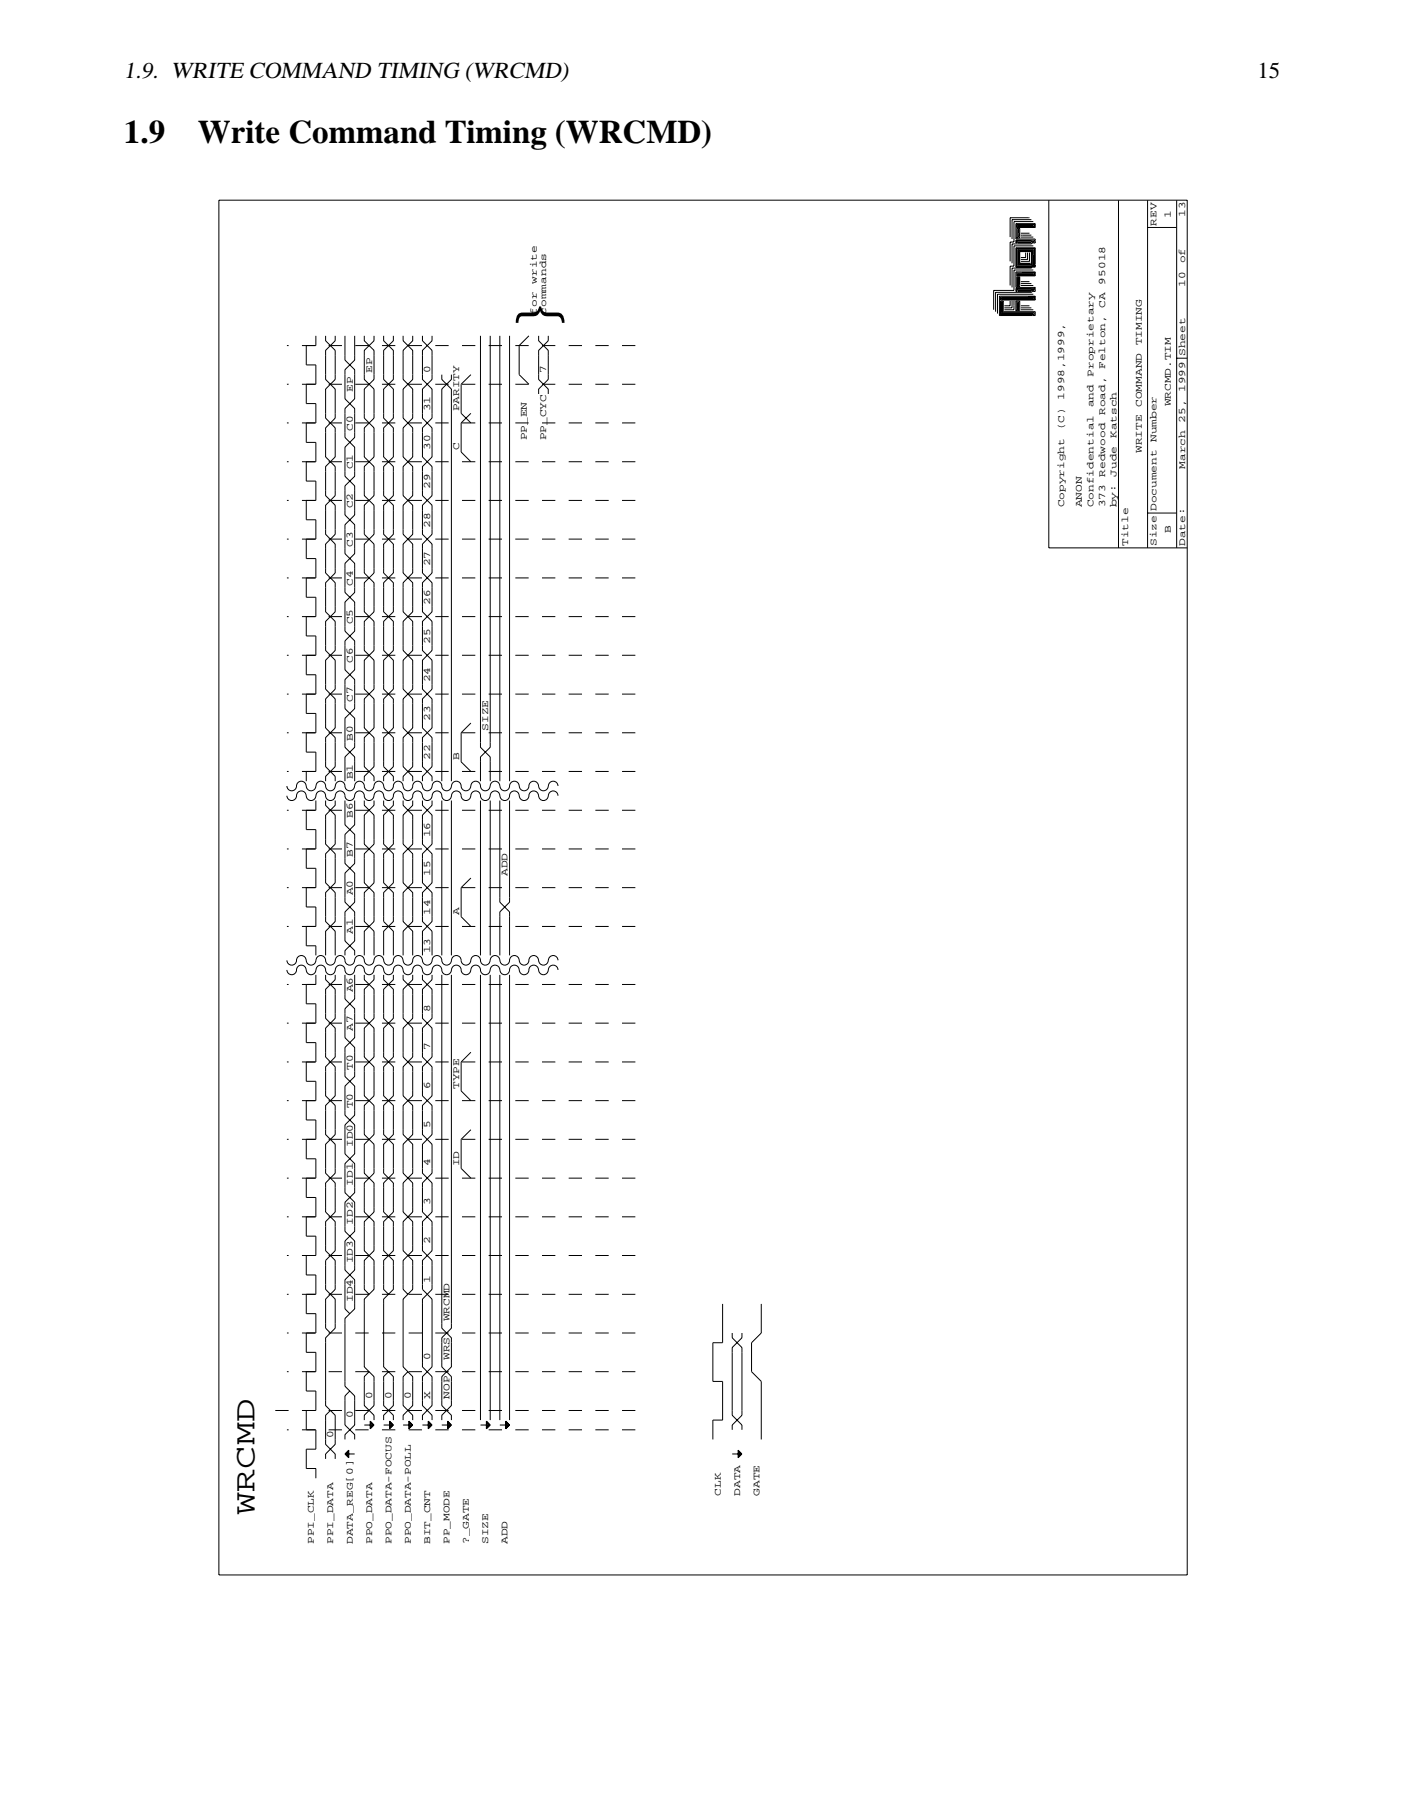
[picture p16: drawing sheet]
<svg xmlns="http://www.w3.org/2000/svg" width="216mm" height="279mm" viewBox="0 0 216 279" stroke-linecap="round" stroke-linejoin="round" font-family="sans-serif">
<defs><g id="words">
<text font-size="7.7" x="85" y="51.3" transform="rotate(-90 85 51.3)">}</text>
<g font-size="5.1">
<text x="19" y="21.9">1.9</text>
<text x="30.4" y="21.9">Write Command Timing (WRCMD)</text>
</g>
<text font-size="4.6" x="39.1" y="232.8" transform="rotate(-90 39.1 232.8)">WRCMD</text>
<text font-size="3.6" x="19" y="12">1.9. WRITE COMMAND TIMING (WRCMD)</text>
<text font-size="3.5" x="193.2" y="12">15</text>
<g font-size="1.5">
<text x="177.7" y="34.7" transform="rotate(-90 177.7 34.7)">REV</text>
<text x="179.9" y="33.5" transform="rotate(-90 179.9 33.5)">1</text>
<text x="182.1" y="33.4" transform="rotate(-90 182.1 33.4)">13</text>
<text x="182.1" y="40.5" transform="rotate(-90 182.1 40.5)">of</text>
<text x="82.5" y="43.6" transform="rotate(-90 82.5 43.6)">write</text>
<text x="169.8" y="47.3" transform="rotate(-90 169.8 47.3)">CA</text>
<text x="169.8" y="43.7" transform="rotate(-90 169.8 43.7)">95018</text>
<text x="182.1" y="44.1" transform="rotate(-90 182.1 44.1)">10</text>
<text x="82.5" y="48.3" transform="rotate(-90 82.5 48.3)">for</text>
<text x="84" y="48.3" transform="rotate(-90 84 48.3)">commands</text>
<text x="175.5" y="53.1" transform="rotate(-90 175.5 53.1)">TIMING</text>
<text x="57.2" y="57.3" transform="rotate(-90 57.2 57.3)">EP</text>
<text x="66.1" y="57.3" transform="rotate(-90 66.1 57.3)">0</text>
<text x="84" y="57.3" transform="rotate(-90 84 57.3)">7</text>
<text x="168" y="57.9" transform="rotate(-90 168 57.9)">Proprietary</text>
<text x="169.8" y="56.7" transform="rotate(-90 169.8 56.7)">Felton,</text>
<text x="54.2" y="60.3" transform="rotate(-90 54.2 60.3)">EP</text>
<text x="66.1" y="63.2" transform="rotate(-90 66.1 63.2)">31</text>
<text x="70.6" y="63.2" transform="rotate(-90 70.6 63.2)">PARITY</text>
<text x="163.5" y="61.4" transform="rotate(-90 163.5 61.4)">1998,1999,</text>
<text x="168" y="62.6" transform="rotate(-90 168 62.6)">and</text>
<text x="169.8" y="63.8" transform="rotate(-90 169.8 63.8)">Road,</text>
<text x="175.5" y="62.5" transform="rotate(-90 175.5 62.5)">COMMAND</text>
<text x="179.9" y="62.5" transform="rotate(-90 179.9 62.5)">WRCMD.TIM</text>
<text x="182.1" y="65" transform="rotate(-90 182.1 65)">25,</text>
<text x="182.1" y="60.2" transform="rotate(-90 182.1 60.2)">1999 Sheet</text>
<text x="54.2" y="66.2" transform="rotate(-90 54.2 66.2)">C0</text>
<text x="66.1" y="69.2" transform="rotate(-90 66.1 69.2)">30</text>
<text x="70.6" y="69.2" transform="rotate(-90 70.6 69.2)">C</text>
<text x="81" y="67.7" transform="rotate(-90 81 67.7)">PP_EN</text>
<text x="84" y="67.7" transform="rotate(-90 84 67.7)">PP_CYC</text>
<text x="163.5" y="66.2" transform="rotate(-90 163.5 66.2)">(C)</text>
<text x="171.6" y="67.3" transform="rotate(-90 171.6 67.3)">Katsch</text>
<text x="175.5" y="69.6" transform="rotate(-90 175.5 69.6)">WRITE</text>
<text x="177.7" y="67.9" transform="rotate(-90 177.7 67.9)">Number</text>
<text x="54.2" y="72.1" transform="rotate(-90 54.2 72.1)">C1</text>
<text x="66.1" y="75.1" transform="rotate(-90 66.1 75.1)">29</text>
<text x="163.5" y="78" transform="rotate(-90 163.5 78)">Copyright</text>
<text x="166.2" y="78" transform="rotate(-90 166.2 78)">ANON</text>
<text x="168" y="78" transform="rotate(-90 168 78)">Confidential</text>
<text x="169.8" y="78" transform="rotate(-90 169.8 78)">373</text>
<text x="169.8" y="73.2" transform="rotate(-90 169.8 73.2)">Redwood</text>
<text x="171.6" y="78" transform="rotate(-90 171.6 78)">by:</text>
<text x="171.6" y="73.2" transform="rotate(-90 171.6 73.2)">Jude</text>
<text x="182.1" y="72" transform="rotate(-90 182.1 72)">March</text>
<text x="54.2" y="78.1" transform="rotate(-90 54.2 78.1)">C2</text>
<text x="66.1" y="81.1" transform="rotate(-90 66.1 81.1)">28</text>
<text x="173.4" y="83.9" transform="rotate(-90 173.4 83.9)">Title</text>
<text x="177.7" y="83.9" transform="rotate(-90 177.7 83.9)">Size Document</text>
<text x="179.9" y="82" transform="rotate(-90 179.9 82)">B</text>
<text x="182.1" y="83.9" transform="rotate(-90 182.1 83.9)">Date:</text>
<text x="54.2" y="90" transform="rotate(-90 54.2 90)">C4</text>
<text x="54.2" y="84.1" transform="rotate(-90 54.2 84.1)">C3</text>
<text x="66.1" y="87" transform="rotate(-90 66.1 87)">27</text>
<text x="54.2" y="96" transform="rotate(-90 54.2 96)">C5</text>
<text x="66.1" y="93" transform="rotate(-90 66.1 93)">26</text>
<text x="54.2" y="101.9" transform="rotate(-90 54.2 101.9)">C6</text>
<text x="66.1" y="98.9" transform="rotate(-90 66.1 98.9)">25</text>
<text x="54.2" y="107.9" transform="rotate(-90 54.2 107.9)">C7</text>
<text x="66.1" y="104.9" transform="rotate(-90 66.1 104.9)">24</text>
<text x="54.2" y="113.8" transform="rotate(-90 54.2 113.8)">B0</text>
<text x="66.1" y="110.8" transform="rotate(-90 66.1 110.8)">23</text>
<text x="75" y="112.3" transform="rotate(-90 75 112.3)">SIZE</text>
<text x="54.2" y="119.8" transform="rotate(-90 54.2 119.8)">B1</text>
<text x="66.1" y="116.8" transform="rotate(-90 66.1 116.8)">22</text>
<text x="70.6" y="116.8" transform="rotate(-90 70.6 116.8)">B</text>
<text x="54.2" y="125.7" transform="rotate(-90 54.2 125.7)">B6</text>
<text x="54.2" y="131.7" transform="rotate(-90 54.2 131.7)">B7</text>
<text x="66.1" y="128.7" transform="rotate(-90 66.1 128.7)">16</text>
<text x="54.2" y="137.6" transform="rotate(-90 54.2 137.6)">A0</text>
<text x="66.1" y="134.6" transform="rotate(-90 66.1 134.6)">15</text>
<text x="78" y="134.6" transform="rotate(-90 78 134.6)">ADD</text>
<text x="54.2" y="143.6" transform="rotate(-90 54.2 143.6)">A1</text>
<text x="66.1" y="140.6" transform="rotate(-90 66.1 140.6)">14</text>
<text x="70.6" y="140.6" transform="rotate(-90 70.6 140.6)">A</text>
<text x="66.1" y="146.5" transform="rotate(-90 66.1 146.5)">13</text>
<text x="54.2" y="152.5" transform="rotate(-90 54.2 152.5)">A6</text>
<text x="66.1" y="155.5" transform="rotate(-90 66.1 155.5)">8</text>
<text x="54.2" y="158.4" transform="rotate(-90 54.2 158.4)">A7</text>
<text x="66.1" y="161.4" transform="rotate(-90 66.1 161.4)">7</text>
<text x="54.2" y="164.4" transform="rotate(-90 54.2 164.4)">T0</text>
<text x="66.1" y="167.4" transform="rotate(-90 66.1 167.4)">6</text>
<text x="70.6" y="167.4" transform="rotate(-90 70.6 167.4)">TYPE</text>
<text x="54.2" y="170.4" transform="rotate(-90 54.2 170.4)">T0</text>
<text x="66.1" y="173.3" transform="rotate(-90 66.1 173.3)">5</text>
<text x="54.2" y="176.3" transform="rotate(-90 54.2 176.3)">ID0</text>
<text x="66.1" y="179.3" transform="rotate(-90 66.1 179.3)">4</text>
<text x="70.6" y="179.3" transform="rotate(-90 70.6 179.3)">ID</text>
<text x="54.2" y="182.2" transform="rotate(-90 54.2 182.2)">ID1</text>
<text x="66.1" y="185.2" transform="rotate(-90 66.1 185.2)">3</text>
<text x="54.2" y="188.2" transform="rotate(-90 54.2 188.2)">ID2</text>
<text x="66.1" y="191.2" transform="rotate(-90 66.1 191.2)">2</text>
<text x="54.2" y="194.2" transform="rotate(-90 54.2 194.2)">ID3</text>
<text x="66.1" y="197.1" transform="rotate(-90 66.1 197.1)">1</text>
<text x="54.2" y="200.1" transform="rotate(-90 54.2 200.1)">ID4</text>
<text x="69.1" y="203.1" transform="rotate(-90 69.1 203.1)">WRCMD</text>
<text x="66.1" y="209" transform="rotate(-90 66.1 209)">0</text>
<text x="69.1" y="209" transform="rotate(-90 69.1 209)">WRS</text>
<text x="57.2" y="215" transform="rotate(-90 57.2 215)">0</text>
<text x="60.2" y="215" transform="rotate(-90 60.2 215)">0</text>
<text x="63.1" y="215" transform="rotate(-90 63.1 215)">0</text>
<text x="66.1" y="215" transform="rotate(-90 66.1 215)">X</text>
<text x="69.1" y="215" transform="rotate(-90 69.1 215)">NOP</text>
<text x="51.2" y="220.9" transform="rotate(-90 51.2 220.9)">0</text>
<text x="54.2" y="218" transform="rotate(-90 54.2 218)">0</text>
<text x="110.7" y="229.9" transform="rotate(-90 110.7 229.9)">CLK</text>
<text x="113.7" y="229.9" transform="rotate(-90 113.7 229.9)">DATA</text>
<text x="116.7" y="229.9" transform="rotate(-90 116.7 229.9)">GATE</text>
<text x="48.2" y="237.3" transform="rotate(-90 48.2 237.3)">PPI_CLK</text>
<text x="51.2" y="237.3" transform="rotate(-90 51.2 237.3)">PPI_DATA</text>
<text x="54.2" y="237.3" transform="rotate(-90 54.2 237.3)">DATA_REG[0]</text>
<text x="57.2" y="237.3" transform="rotate(-90 57.2 237.3)">PPO_DATA</text>
<text x="60.2" y="237.3" transform="rotate(-90 60.2 237.3)">PPO_DATA-FOCUS</text>
<text x="63.1" y="237.3" transform="rotate(-90 63.1 237.3)">PPO_DATA-POLL</text>
<text x="66.1" y="237.3" transform="rotate(-90 66.1 237.3)">BIT_CNT</text>
<text x="69.1" y="237.3" transform="rotate(-90 69.1 237.3)">PP_MODE</text>
<text x="72.1" y="237.3" transform="rotate(-90 72.1 237.3)">?_GATE</text>
<text x="75" y="237.3" transform="rotate(-90 75 237.3)">SIZE</text>
<text x="78" y="237.3" transform="rotate(-90 78 237.3)">ADD</text>
</g>
</g></defs>
<g fill="none" stroke="#000" stroke-width=".15">
<path d="M33.6 30.8h148.8v211.2h-148.8zM156.1 36.9h2.8l.2 .1v.3h-.3l-.3-.3h-2.2v.3h-.2zM156.3 35.1h.4v1.5h-.4zM156.5 36.4l-.1-.1v-1h.1v1l-.2 .3M156.9 36.4h1.9M156.9 36.1h1.6M156.9 35.8h1.3M157.6 38.8v.8h-.7M157.9 38.8v1.1h-1M158.2 33.5h-3v2.9M158.2 38.8v1.4h-1.3M158.5 33.8h-3v2.9"/>
<path d="M158.8 34.7h-2.4v.1h2.5v-.3h-2.6v.5h2.8v-.6h-3v2.3h3v.2l-.6 .6h-3v3M158.8 34.1h-3v3.1h-.6v3M158.8 37.8h-3v3.1h-.6v3M158.9 37.2l-.1-.2-.3 .2h-2.1v.1h2.1M161.2 30.8v53.4h21.2M171.9 30.8v53.4M176.3 35h4.5M176.3 30.8v53.4M180.8 30.8v53.4M48.5 51.6v1.5h-1.4v3h1.4v3h-1.4v2.9h1.4v3h-1.4v3h1.4v3h-1.4v2.9h1.4v3h-1.4v3h1.4v3h-1.4v2.9h1.4v3h-1.4v3h1.4v3h-1.4v2.9h1.4v3h-1.4v3h1.4v3h-1.4v2.9h1.4v3h-1.4v3h1.4v3h-1.4v1.5M50 51.6v.8l1.5 1.4v4.5l-1.5 1.5v4.5l1.5 1.5v4.4l-1.5 1.5v4.5l1.5 1.4v4.5l-1.5 1.5v4.5l1.5 1.5v4.4l-1.5 1.5v4.5l1.5 1.5v4.4l-1.5 1.5v4.5l1.5 1.5v4.4l-1.5 1.5v.8M51.5 51.6v.8l-1.5 1.4v4.5l1.5 1.5v4.5l-1.5 1.5v4.4l1.5 1.5v4.5l-1.5 1.4v4.5l1.5 1.5v4.5l-1.5 1.5v4.4l1.5 1.5v4.5l-1.5 1.5v4.4l1.5 1.5v4.5l-1.5 1.5v4.4l1.5 1.5v.8"/>
<path d="M53 51.6v3.7l1.5 1.5v4.5l-1.5 1.5v4.4l1.5 1.5v4.5l-1.5 1.5v4.4l1.5 1.5v4.5l-1.5 1.5v4.5l1.5 1.4v4.5l-1.5 1.5v4.4l1.5 1.5v4.5l-1.5 1.5v4.5l1.5 1.4v3.8M54.5 51.6v3.7l-1.5 1.5v4.5l1.5 1.5v4.4l-1.5 1.5v4.5l1.5 1.5v4.4l-1.5 1.5v4.5l1.5 1.5v4.5l-1.5 1.4v4.5l1.5 1.5v4.4l-1.5 1.5v4.5l1.5 1.5v4.5l-1.5 1.4v3.8M56 51.6v.8l1.5 1.4v4.5l-1.5 1.5v4.5l1.5 1.5v4.4l-1.5 1.5v4.5l1.5 1.4v4.5l-1.5 1.5v4.5l1.5 1.5v4.4l-1.5 1.5v4.5l1.5 1.5v4.4l-1.5 1.5v4.5l1.5 1.5v4.4l-1.5 1.5v.8M57.5 51.6v.8l-1.5 1.4v4.5l1.5 1.5v4.5l-1.5 1.5v4.4l1.5 1.5v4.5l-1.5 1.4v4.5l1.5 1.5v4.5l-1.5 1.5v4.4l1.5 1.5v4.5l-1.5 1.5v4.4l1.5 1.5v4.5l-1.5 1.5v4.4l1.5 1.5v.8M59 51.6v.8l1.4 1.4v4.5l-1.4 1.5v4.5l1.4 1.5v4.4l-1.4 1.5v4.5l1.4 1.4v4.5l-1.4 1.5v4.5l1.4 1.5v4.4l-1.4 1.5v4.5l1.4 1.5v4.4l-1.4 1.5v4.5l1.4 1.5v4.4l-1.4 1.5v.8M60.4 51.6v.8l-1.4 1.4v4.5l1.4 1.5v4.5l-1.4 1.5v4.4l1.4 1.5v4.5l-1.4 1.4v4.5l1.4 1.5v4.5l-1.4 1.5v4.4l1.4 1.5v4.5l-1.4 1.5v4.4l1.4 1.5v4.5l-1.4 1.5v4.4l1.4 1.5v.8M61.9 51.6v.8l1.5 1.4v4.5l-1.5 1.5v4.5l1.5 1.5v4.4l-1.5 1.5v4.5l1.5 1.4v4.5l-1.5 1.5v4.5l1.5 1.5v4.4l-1.5 1.5v4.5l1.5 1.5v4.4l-1.5 1.5v4.5l1.5 1.5v4.4l-1.5 1.5v.8M63.4 51.6v.8l-1.5 1.4v4.5l1.5 1.5v4.5l-1.5 1.5v4.4l1.5 1.5v4.5l-1.5 1.4v4.5l1.5 1.5v4.5l-1.5 1.5v4.4l1.5 1.5v4.5l-1.5 1.5v4.4l1.5 1.5v4.5l-1.5 1.5v4.4l1.5 1.5v.8M64.9 51.6v.8l1.5 1.4v4.5l-1.5 1.5v4.5l1.5 1.5v4.4l-1.5 1.5v4.5l1.5 1.4v4.5l-1.5 1.5v4.5l1.5 1.5v4.4l-1.5 1.5v4.5l1.5 1.5v4.4l-1.5 1.5v4.5l1.5 1.5v4.4l-1.5 1.5v.8M66.4 51.6v.8l-1.5 1.4v4.5l1.5 1.5v4.5l-1.5 1.5v4.4l1.5 1.5v4.5l-1.5 1.4v4.5l1.5 1.5v4.5l-1.5 1.5v4.4l1.5 1.5v4.5l-1.5 1.5v4.4l1.5 1.5v4.5l-1.5 1.5v4.4l1.5 1.5v.8M67.9 57.6v.7l1.5 1.5v60.3M69.4 57.6v.7l-1.5 1.5v60.3"/>
<path d="M72.4 57.6l-1.5 1.5v4.4l1.5 1.5M73.8 51.6v63.3l1.5 1.4v3.8M75.3 51.6v63.3l-1.5 1.4v3.8M76.8 51.6v68.5M78.3 51.6v68.5M81.3 51.6l-1.5 1.5v4.5l1.5 1.5M82.8 51.6v.8l1.4 1.4v4.5l-1.4 1.5v.8M84.2 51.6v.8l-1.4 1.4v4.5l1.4 1.5v.8M153.7 48.2l.2 .1h5v-.2h-4.7l-.2 .1h4.8M153.7 46.3h.5v1.5l-.5 .4zM153.9 46.4h.1v1.4l-.1 .1zM154.2 47.9h4.9v.6h-5.5z"/>
<path d="M155.2 46.3v.7h-.9M155.5 46.3v1h-1.2M155.8 46.3v1.3h-1.5M156.1 44.3h2.8l.2 .2v.3h-.3l-.3-.3h-2.2v.3h-.2zM156.1 46.3h.6v1.5h-.6zM156.3 42.5h.4v1.5h-.4zM156.4 46.6v.7l.1 .3-.2-.1v-1.1h.2v.9l-.4 .5M156.5 43.9l-.1-.2v-1h.1v1l-.2 .3M156.9 47.6h1.9M156.9 47.3h1.6M156.9 47h1.3M156.9 43.9h1.9"/>
<path d="M156.9 43.6h1.6M156.9 43.3h1.3M158.3 40.5h-1.6v-1.8h1.8v1.9h-2v-2.1h2.1v2.1l-.1 .2h-2.1v-2.4h2.4v2.2l-.3 .3h-2.2v-2.7h2.6v2.4l-.4 .5h-2.4v-3h3v2.5l-.6 .6h-3v3M158.8 41.5h-3v3.1h-3.1v3M158.8 42.1h-2.4v.2h2.5v-.4h-2.6v.5h2.8v-.6h-3v2.4h3v.1l-.6 .6h-5.5v3M158.8 41.1l.3-.3v.3zM158.8 45.8h-4.9v.2h5v-.3h-5.2v.4h5.4v-.6h-5.5v3M158.8 45.2h-5.5v3M158.9 44.6l-.1-.1-.3 .1h-2.1v.2h2.1M180.8 55h1.6M72.4 63.5l-1.5 1.5v4.5l1.5 1.5M176.3 78.8h4.5"/>
<path d="M72.4 111.1l-1.5 1.5v4.5l1.5 1.5M44.1 122.3a.74 .74 0 0 0 .7 .7 .74 .74 0 0 0 .8-.7 .74 .74 0 0 1 .7-.7 .74 .74 0 0 1 .7 .7M44.1 120.8a.74 .74 0 0 0 .7 .7 .74 .74 0 0 0 .8-.7 .74 .74 0 0 1 .7-.7 .74 .74 0 0 1 .7 .7M47.1 122.3a.74 .74 0 0 0 .7 .7 .74 .74 0 0 0 .7-.7M47.1 120.8a.74 .74 0 0 0 .7 .7 .74 .74 0 0 0 .7-.7M48.5 123v1.5h-1.4v3h1.4v3h-1.4v2.9h1.4v3h-1.4v3h1.4v3h-1.4v3h1.4v1.4M48.6 122.3a.74 .74 0 0 1 .7-.7 .74 .74 0 0 1 .7 .7 .74 .74 0 0 0 .8 .7 .74 .74 0 0 0 .7-.7 .75 .75 0 0 1 .8-.7 .75 .75 0 0 1 .7 .7 .74 .74 0 0 0 .7 .7 .74 .74 0 0 0 .8-.7M48.6 120.8a.74 .74 0 0 1 .7-.7 .74 .74 0 0 1 .7 .7 .74 .74 0 0 0 .8 .7 .74 .74 0 0 0 .7-.7 .75 .75 0 0 1 .8-.7 .75 .75 0 0 1 .7 .7 .74 .74 0 0 0 .7 .7 .74 .74 0 0 0 .8-.7M50 123v.8l1.5 1.5v4.4l-1.5 1.5v4.5l1.5 1.5v4.4l-1.5 1.5v3.7M51.5 123v.8l-1.5 1.5v4.4l1.5 1.5v4.5l-1.5 1.5v4.4l1.5 1.5v3.7M53 123v3.8l1.5 1.4v4.5l-1.5 1.5v4.5l1.5 1.4v4.5l-1.5 1.5v.7M54.5 122.3a.74 .74 0 0 1 .7-.7 .74 .74 0 0 1 .8 .7 .74 .74 0 0 0 .7 .7 .74 .74 0 0 0 .8-.7 .75 .75 0 0 1 .7-.7 .75 .75 0 0 1 .8 .7 .75 .75 0 0 0 .7 .7 .75 .75 0 0 0 .7-.7 .74 .74 0 0 1 .8-.7 .74 .74 0 0 1 .7 .7 .75 .75 0 0 0 .8 .7 .75 .75 0 0 0 .7-.7 .74 .74 0 0 1 .8-.7 .74 .74 0 0 1 .7 .7"/>
<path d="M54.5 120.8a.74 .74 0 0 1 .7-.7 .74 .74 0 0 1 .8 .7 .74 .74 0 0 0 .7 .7 .74 .74 0 0 0 .8-.7 .75 .75 0 0 1 .7-.7 .75 .75 0 0 1 .8 .7 .75 .75 0 0 0 .7 .7 .75 .75 0 0 0 .7-.7 .74 .74 0 0 1 .8-.7 .74 .74 0 0 1 .7 .7 .75 .75 0 0 0 .8 .7 .75 .75 0 0 0 .7-.7 .74 .74 0 0 1 .8-.7 .74 .74 0 0 1 .7 .7M54.5 123v3.8l-1.5 1.4v4.5l1.5 1.5v4.5l-1.5 1.4v4.5l1.5 1.5v.7M56 123v.8l1.5 1.5v4.4l-1.5 1.5v4.5l1.5 1.5v4.4l-1.5 1.5v3.7M57.5 123v.8l-1.5 1.5v4.4l1.5 1.5v4.5l-1.5 1.5v4.4l1.5 1.5v3.7M59 123v.8l1.4 1.5v4.4l-1.4 1.5v4.5l1.4 1.5v4.4l-1.4 1.5v3.7M60.4 123v.8l-1.4 1.5v4.4l1.4 1.5v4.5l-1.4 1.5v4.4l1.4 1.5v3.7M61.9 123v.8l1.5 1.5v4.4l-1.5 1.5v4.5l1.5 1.5v4.4l-1.5 1.5v3.7M63.4 123v.8l-1.5 1.5v4.4l1.5 1.5v4.5l-1.5 1.5v4.4l1.5 1.5v3.7M64.9 122.3a.74 .74 0 0 0 .8 .7 .74 .74 0 0 0 .7-.7M64.9 120.8a.74 .74 0 0 0 .8 .7 .74 .74 0 0 0 .7-.7M64.9 123v.8l1.5 1.5v4.4l-1.5 1.5v4.5l1.5 1.5v4.4l-1.5 1.5v3.7M66.4 123v.8l-1.5 1.5v4.4l1.5 1.5v4.5l-1.5 1.5v4.4l1.5 1.5v3.7"/>
<path d="M66.4 122.3a.74 .74 0 0 1 .8-.7 .74 .74 0 0 1 .7 .7 .74 .74 0 0 0 .7 .7 .74 .74 0 0 0 .8-.7 .75 .75 0 0 1 .7-.7 .75 .75 0 0 1 .8 .7 .74 .74 0 0 0 .7 .7 .74 .74 0 0 0 .7-.7M66.4 120.8a.74 .74 0 0 1 .8-.7 .74 .74 0 0 1 .7 .7 .74 .74 0 0 0 .7 .7 .74 .74 0 0 0 .8-.7 .75 .75 0 0 1 .7-.7 .75 .75 0 0 1 .8 .7 .74 .74 0 0 0 .7 .7 .74 .74 0 0 0 .7-.7M67.9 123v23.8M69.4 123v23.8M72.4 122.3a.74 .74 0 0 1 .7-.7 .74 .74 0 0 1 .7 .7 .74 .74 0 0 0 .8 .7 .74 .74 0 0 0 .7-.7M72.4 120.8a.74 .74 0 0 1 .7-.7 .74 .74 0 0 1 .7 .7 .74 .74 0 0 0 .8 .7 .74 .74 0 0 0 .7-.7M72.4 134.9l-1.5 1.5v4.5l1.5 1.5M73.8 123v23.8M75.3 122.3a.74 .74 0 0 1 .8-.7 .74 .74 0 0 1 .7 .7M75.3 120.8a.74 .74 0 0 1 .8-.7 .74 .74 0 0 1 .7 .7M75.3 123v23.8M76.8 123v15.7l1.5 1.4v6.7"/>
<path d="M76.8 122.3a.74 .74 0 0 0 .8 .7 .74 .74 0 0 0 .7-.7 .74 .74 0 0 1 .7-.7 .74 .74 0 0 1 .8 .7 .75 .75 0 0 0 .7 .7 .75 .75 0 0 0 .8-.7 .74 .74 0 0 1 .7-.7 .74 .74 0 0 1 .7 .7M76.8 120.8a.74 .74 0 0 0 .8 .7 .74 .74 0 0 0 .7-.7 .74 .74 0 0 1 .7-.7 .74 .74 0 0 1 .8 .7 .75 .75 0 0 0 .7 .7 .75 .75 0 0 0 .8-.7 .74 .74 0 0 1 .7-.7 .74 .74 0 0 1 .7 .7M78.3 123v15.7l-1.5 1.4v6.7M82.8 122.3a.74 .74 0 0 0 .7 .7 .74 .74 0 0 0 .7-.7M82.8 120.8a.74 .74 0 0 0 .7 .7 .74 .74 0 0 0 .7-.7M84.3 122.3a.74 .74 0 0 1 .7-.7 .74 .74 0 0 1 .7 .7M84.3 120.8a.74 .74 0 0 1 .7-.7 .74 .74 0 0 1 .7 .7M44.1 149.1a.74 .74 0 0 0 .7 .7 .74 .74 0 0 0 .8-.7 .74 .74 0 0 1 .7-.8 .74 .74 0 0 1 .7 .8M44.1 147.6a.74 .74 0 0 0 .7 .7 .74 .74 0 0 0 .8-.7 .74 .74 0 0 1 .7-.7 .74 .74 0 0 1 .7 .7M47.1 149.1a.74 .74 0 0 0 .7 .7 .74 .74 0 0 0 .7-.7M47.1 147.6a.74 .74 0 0 0 .7 .7 .74 .74 0 0 0 .7-.7M48.5 149.8v1.5h-1.4v3h1.4v2.9h-1.4v3h1.4v3h-1.4v3h1.4v3h-1.4v2.9h1.4v3h-1.4v3h1.4v3h-1.4v2.9h1.4v3h-1.4v3h1.4v3h-1.4v2.9h1.4v3h-1.4v3h1.4v3h-1.4v2.9h1.4v3h-1.4v3h1.4v3h-1.4v2.9h1.4v3h-1.4v3h1.4v1.5"/>
<path d="M48.6 149.1a.74 .74 0 0 1 .7-.8 .74 .74 0 0 1 .7 .8 .74 .74 0 0 0 .8 .7 .74 .74 0 0 0 .7-.7 .75 .75 0 0 1 .8-.8 .75 .75 0 0 1 .7 .8 .74 .74 0 0 0 .7 .7 .74 .74 0 0 0 .8-.7M48.6 147.6a.74 .74 0 0 1 .7-.7 .74 .74 0 0 1 .7 .7 .74 .74 0 0 0 .8 .7 .74 .74 0 0 0 .7-.7 .75 .75 0 0 1 .8-.7 .75 .75 0 0 1 .7 .7 .74 .74 0 0 0 .7 .7 .74 .74 0 0 0 .8-.7M50 149.8v.8l1.5 1.4v4.5l-1.5 1.5v4.4l1.5 1.5v4.5l-1.5 1.5v4.5l1.5 1.5v4.4l-1.5 1.5v4.5l1.5 1.4v4.5l-1.5 1.5v4.5l1.5 1.5v4.4l-1.5 1.5v10.4l1.5 1.5v4.5l-1.5 1.5v.7M51.5 149.8v.8l-1.5 1.4v4.5l1.5 1.5v4.4l-1.5 1.5v4.5l1.5 1.5v4.5l-1.5 1.5v4.4l1.5 1.5v4.5l-1.5 1.4v4.5l1.5 1.5v4.5l-1.5 1.5v4.4l.8 .8M53 149.8v3.7l1.5 1.5v4.5l-1.5 1.5v4.4l1.5 1.5v4.5l-1.5 1.5v4.4l1.5 1.5v4.5l-1.5 1.5v4.4l1.5 1.5v4.5l-1.5 1.5v4.5l.7 .7M54.5 149.1a.74 .74 0 0 1 .7-.8 .74 .74 0 0 1 .8 .8 .74 .74 0 0 0 .7 .7 .74 .74 0 0 0 .8-.7 .75 .75 0 0 1 .7-.8 .75 .75 0 0 1 .8 .8 .75 .75 0 0 0 .7 .7 .75 .75 0 0 0 .7-.7 .74 .74 0 0 1 .8-.8 .74 .74 0 0 1 .7 .8 .75 .75 0 0 0 .8 .7 .75 .75 0 0 0 .7-.7 .74 .74 0 0 1 .8-.8 .74 .74 0 0 1 .7 .8M54.5 147.6a.74 .74 0 0 1 .7-.7 .74 .74 0 0 1 .8 .7 .74 .74 0 0 0 .7 .7 .74 .74 0 0 0 .8-.7 .75 .75 0 0 1 .7-.7 .75 .75 0 0 1 .8 .7 .75 .75 0 0 0 .7 .7 .75 .75 0 0 0 .7-.7 .74 .74 0 0 1 .8-.7 .74 .74 0 0 1 .7 .7 .75 .75 0 0 0 .8 .7 .75 .75 0 0 0 .7-.7 .74 .74 0 0 1 .8-.7 .74 .74 0 0 1 .7 .7M54.5 149.8v3.7l-1.5 1.5v4.5l1.5 1.5v4.4l-1.5 1.5v4.5l1.5 1.5v4.4l-1.5 1.5v4.5l1.5 1.5v4.4l-1.5 1.5v4.5l1.5 1.5v4.5l-1.5 1.4v10.4l1.5 1.5v4.5l-1.5 1.5v.7M56 149.8v.8l1.5 1.4v4.5l-1.5 1.5v4.4l1.5 1.5v4.5l-1.5 1.5v4.5l1.5 1.5v4.4l-1.5 1.5v4.5l1.5 1.4v4.5l-1.5 1.5v4.5l.7 .7M57.5 149.8v.8l-1.5 1.4v4.5l1.5 1.5v4.4l-1.5 1.5v4.5l1.5 1.5v4.5l-1.5 1.5v4.4l1.5 1.5v4.5l-1.5 1.4v4.5l1.5 1.5v4.5l-1.5 1.5v10.4l1.5 1.5v4.4l-1.5 1.5v.7M59 149.8v.8l1.4 1.4v4.5l-1.4 1.5v4.4l1.4 1.5v4.5l-1.4 1.5v4.5l1.4 1.5v4.4l-1.4 1.5v4.5l1.4 1.4v4.5l-1.4 1.5v4.5l.7 .7M60.4 149.8v.8l-1.4 1.4v4.5l1.4 1.5v4.4l-1.4 1.5v4.5l1.4 1.5v4.5l-1.4 1.5v4.4l1.4 1.5v4.5l-1.4 1.4v4.5l1.4 1.5v4.5l-1.4 1.5v10.4l1.4 1.5v4.4l-1.4 1.5v.7"/>
<path d="M61.9 149.8v.8l1.5 1.4v4.5l-1.5 1.5v4.4l1.5 1.5v4.5l-1.5 1.5v4.5l1.5 1.5v4.4l-1.5 1.5v4.5l1.5 1.4v4.5l-1.5 1.5v4.5l.8 .7M63.4 149.8v.8l-1.5 1.4v4.5l1.5 1.5v4.4l-1.5 1.5v4.5l1.5 1.5v4.5l-1.5 1.5v4.4l1.5 1.5v4.5l-1.5 1.4v4.5l1.5 1.5v4.5l-1.5 1.5v10.4l1.5 1.5v4.4l-1.5 1.5v.7M64.9 149.1a.74 .74 0 0 0 .8 .7 .74 .74 0 0 0 .7-.7M64.9 147.6a.74 .74 0 0 0 .8 .7 .74 .74 0 0 0 .7-.7M64.9 149.8v.8l1.5 1.4v4.5l-1.5 1.5v4.4l1.5 1.5v4.5l-1.5 1.5v4.5l1.5 1.5v4.4l-1.5 1.5v4.5l1.5 1.4v4.5l-1.5 1.5v4.5l1.5 1.5v10.4l-1.5 1.5v4.4l1.5 1.5v.7M66.4 149.8v.8l-1.5 1.4v4.5l1.5 1.5v4.4l-1.5 1.5v4.5l1.5 1.5v4.5l-1.5 1.5v4.4l1.5 1.5v4.5l-1.5 1.4v4.5l1.5 1.5v4.5l-1.5 1.5v10.4l1.5 1.5v4.4l-1.5 1.5v.7M66.4 149.1a.74 .74 0 0 1 .8-.8 .74 .74 0 0 1 .7 .8 .74 .74 0 0 0 .7 .7 .74 .74 0 0 0 .8-.7 .75 .75 0 0 1 .7-.8 .75 .75 0 0 1 .8 .8 .74 .74 0 0 0 .7 .7 .74 .74 0 0 0 .7-.7M66.4 147.6a.74 .74 0 0 1 .8-.7 .74 .74 0 0 1 .7 .7 .74 .74 0 0 0 .7 .7 .74 .74 0 0 0 .8-.7 .75 .75 0 0 1 .7-.7 .75 .75 0 0 1 .8 .7 .74 .74 0 0 0 .7 .7 .74 .74 0 0 0 .7-.7M67.9 149.8v54.3l1.5 1.5v4.5l-1.5 1.5v4.4l1.5 1.5v.7M69.4 149.8v54.3l-1.5 1.5v4.5l1.5 1.5v4.4l-1.5 1.5v.7M72.4 149.1a.74 .74 0 0 1 .7-.8 .74 .74 0 0 1 .7 .8 .74 .74 0 0 0 .8 .7 .74 .74 0 0 0 .7-.7M72.4 147.6a.74 .74 0 0 1 .7-.7 .74 .74 0 0 1 .7 .7 .74 .74 0 0 0 .8 .7 .74 .74 0 0 0 .7-.7"/>
<path d="M73.8 149.8v68.4M75.3 149.1a.74 .74 0 0 1 .8-.8 .74 .74 0 0 1 .7 .8M75.3 147.6a.74 .74 0 0 1 .8-.7 .74 .74 0 0 1 .7 .7M75.3 149.8v68.4M76.8 149.8v68.4M76.8 149.1a.74 .74 0 0 0 .8 .7 .74 .74 0 0 0 .7-.7 .74 .74 0 0 1 .7-.8 .74 .74 0 0 1 .8 .8 .75 .75 0 0 0 .7 .7 .75 .75 0 0 0 .8-.7 .74 .74 0 0 1 .7-.8 .74 .74 0 0 1 .7 .8M76.8 147.6a.74 .74 0 0 0 .8 .7 .74 .74 0 0 0 .7-.7 .74 .74 0 0 1 .7-.7 .74 .74 0 0 1 .8 .7 .75 .75 0 0 0 .7 .7 .75 .75 0 0 0 .8-.7 .74 .74 0 0 1 .7-.7 .74 .74 0 0 1 .7 .7M78.3 149.8v68.4M82.8 149.1a.74 .74 0 0 0 .7 .7 .74 .74 0 0 0 .7-.7M82.8 147.6a.74 .74 0 0 0 .7 .7 .74 .74 0 0 0 .7-.7M84.3 149.1a.74 .74 0 0 1 .7-.8 .74 .74 0 0 1 .7 .8M84.3 147.6a.74 .74 0 0 1 .7-.7 .74 .74 0 0 1 .7 .7"/>
<path d="M72.4 173.6l-1.5 1.5v4.5l1.5 1.5M72.4 161.7l-1.5 1.5v4.5l1.5 1.5M50.8 216.8l-.8 .7v4.5l1.5 1.5v.7M53.7 213.8l-.7 .7v4.5l1.5 1.5v.7M56 219h1.5M56.7 210.8l-.7 .8v4.4l1.5 1.5v.7M56.9 218.4l.6 .6-.6 .6zM56.9 219.4h.1M56.9 219.3h.3M56.9 219.2h.4M56.9 218.8h.4M56.9 218.7h.3"/>
<path d="M56.9 218.5h.1M59 219h1.4M59.7 210.8l-.7 .8v4.4l1.4 1.5v.7M59.9 219.4h.1M59.9 219.3h.3M59.9 219.2h.4M59.9 218.8h.4M59.9 218.7h.3M59.9 218.5h.1M59.9 218.4l.5 .6-.5 .6zM61.9 219h1.5M62.7 210.8l-.8 .8v4.4l1.5 1.5v.7"/>
<path d="M62.8 219.4h.2M62.8 219.3h.3M62.8 219.2h.5M62.8 218.8h.5M62.8 218.7h.3M62.8 218.5h.2M62.8 218.4l.6 .6-.6 .6zM64.9 219h1.5M65.8 219.4h.1M65.8 219.3h.3M65.8 219.2h.4M65.8 218.8h.4"/>
<path d="M65.8 218.7h.3M65.8 218.5h.1M65.8 218.4l.6 .6-.6 .6zM67.9 219h1.5M68.8 219.4h.1M68.8 219.3h.3M68.8 219.2h.4M68.8 218.8h.4M68.8 218.7h.3M68.8 218.5h.1M68.8 218.4l.6 .6-.6 .6zM73.8 219h1.5"/>
<path d="M74.7 219.4h.2M74.7 219.3h.3M74.7 219.2h.5M74.7 218.8h.5M74.7 218.7h.3M74.7 218.5h.2M74.7 218.4l.6 .6-.6 .6zM76.8 219h1.5M77.7 219.4h.2M77.7 219.3h.3M77.7 219.2h.5M77.7 218.8h.5"/>
<path d="M77.7 218.7h.3M77.7 218.5h.2M77.7 218.4l.6 .6-.6 .6zM111 200.4v6h-1.5v5.9h1.5v5.9h-1.5v3M112.5 204.9v.7l1.5 1.5v10.4l-1.5 1.5v.7M114 204.9v.7l-1.5 1.5v10.4l1.5 1.5v.7M117 200.4v4.5l-1.5 1.5v4.4l1.5 1.5v8.9M53 223.5l.6-.6v1.1zM53 223.5h1.5M53.2 223.3h.4M53.2 223.6h.4M53.3 223.2h.3"/>
<path d="M53.3 223.7h.3M53.4 223h.2M53.4 223.9h.2M112.5 223.5h1.5M113.4 223h.2M113.4 223.2h.3M113.4 223.3h.5M113.4 223.6h.5M113.4 223.7h.3M113.4 223.9h.2M113.4 222.9l.6 .6-.6 .5z"/>
</g>
<g fill="none" stroke="#000" stroke-width=".15" stroke-dasharray="2" stroke-linecap="butt">
<path d="M97.6 59.1h-53.5M97.6 53.1h-53.5M97.6 76.9h-53.5M97.6 71h-53.5M97.6 65h-53.5M97.6 94.8h-53.5M97.6 88.8h-53.5M97.6 82.9h-53.5M97.6 118.6h-53.5M97.6 112.6h-53.5M97.6 106.7h-53.5M97.6 100.7h-53.5"/>
<path d="M97.6 136.4h-53.5M97.6 130.5h-53.5M97.6 124.5h-53.5M97.6 157.2h-53.5M97.6 151.3h-53.5M97.6 142.4h-53.5M97.6 175.1h-53.5M97.6 169.2h-53.5M97.6 163.2h-53.5M97.6 198.9h-53.5M97.6 193h-53.5M97.6 187h-53.5"/>
<path d="M97.6 181.1h-53.5M97.6 219.7h-53.5M97.6 216.8h-56.5M97.6 210.8h-53.5M97.6 204.9h-53.5"/>
</g>
<use href="#words"/>
</svg>
